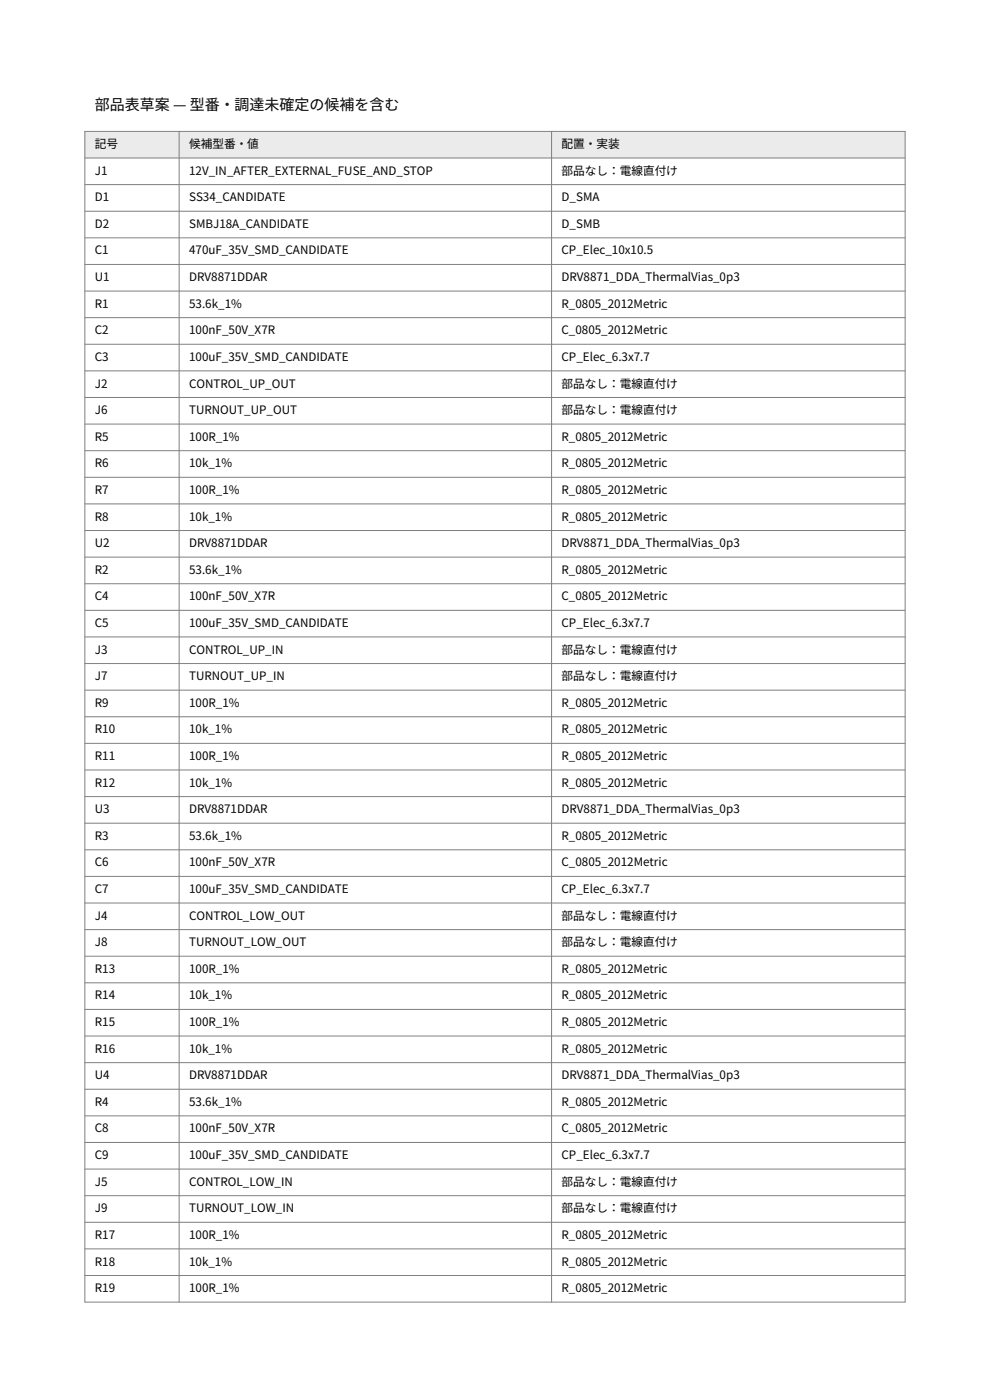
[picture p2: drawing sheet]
<svg xmlns="http://www.w3.org/2000/svg" width="210mm" height="297mm" viewBox="0 0 210 297" stroke-linecap="round" stroke-linejoin="round" font-family="sans-serif">
<defs><g id="words">
<text font-size="3.2" x="20.1" y="23.3">部品表草案 — 型番・調達未確定の候補を含む</text>
<g font-size="2.5">
<text x="20.1" y="31.4">記号</text>
<text x="40.1" y="31.4">候補型番・値</text>
<text x="119.1" y="31.4">配置・実装</text>
<text x="20.1" y="37">J1</text>
<text x="40.1" y="37">12V_IN_AFTER_EXTERNAL_FUSE_AND_STOP</text>
<text x="119.1" y="37">部品なし：電線直付け</text>
<text x="20.1" y="42.7">D1</text>
<text x="40.1" y="42.7">SS34_CANDIDATE</text>
<text x="119.1" y="42.7">D_SMA</text>
<text x="20.1" y="48.3">D2</text>
<text x="20.1" y="54">C1</text>
<text x="40.1" y="48.3">SMBJ18A_CANDIDATE</text>
<text x="40.1" y="54">470uF_35V_SMD_CANDIDATE</text>
<text x="119.1" y="48.3">D_SMB</text>
<text x="119.1" y="54">CP_Elec_10x10.5</text>
<text x="20.1" y="59.6">U1</text>
<text x="40.1" y="59.6">DRV8871DDAR</text>
<text x="119.1" y="59.6">DRV8871_DDA_ThermalVias_0p3</text>
<text x="20.1" y="65.3">R1</text>
<text x="40.1" y="65.3">53.6k_1%</text>
<text x="119.1" y="65.3">R_0805_2012Metric</text>
<text x="20.1" y="70.9">C2</text>
<text x="40.1" y="70.9">100nF_50V_X7R</text>
<text x="119.1" y="70.9">C_0805_2012Metric</text>
<text x="20.1" y="76.6">C3</text>
<text x="40.1" y="76.6">100uF_35V_SMD_CANDIDATE</text>
<text x="119.1" y="76.6">CP_Elec_6.3x7.7</text>
<text x="20.1" y="82.2">J2</text>
<text x="40.1" y="82.2">CONTROL_UP_OUT</text>
<text x="119.1" y="82.2">部品なし：電線直付け</text>
<text x="20.1" y="87.8">J6</text>
<text x="40.1" y="87.8">TURNOUT_UP_OUT</text>
<text x="119.1" y="87.8">部品なし：電線直付け</text>
<text x="20.1" y="93.5">R5</text>
<text x="40.1" y="93.5">100R_1%</text>
<text x="119.1" y="93.5">R_0805_2012Metric</text>
<text x="20.1" y="99.1">R6</text>
<text x="40.1" y="99.1">10k_1%</text>
<text x="119.1" y="99.1">R_0805_2012Metric</text>
<text x="20.1" y="104.8">R7</text>
<text x="40.1" y="104.8">100R_1%</text>
<text x="119.1" y="104.8">R_0805_2012Metric</text>
<text x="20.1" y="110.4">R8</text>
<text x="40.1" y="110.4">10k_1%</text>
<text x="119.1" y="110.4">R_0805_2012Metric</text>
<text x="20.1" y="116.1">U2</text>
<text x="40.1" y="116.1">DRV8871DDAR</text>
<text x="119.1" y="116.1">DRV8871_DDA_ThermalVias_0p3</text>
<text x="20.1" y="121.7">R2</text>
<text x="40.1" y="121.7">53.6k_1%</text>
<text x="119.1" y="121.7">R_0805_2012Metric</text>
<text x="20.1" y="127.4">C4</text>
<text x="40.1" y="127.4">100nF_50V_X7R</text>
<text x="119.1" y="127.4">C_0805_2012Metric</text>
<text x="20.1" y="133">C5</text>
<text x="40.1" y="133">100uF_35V_SMD_CANDIDATE</text>
<text x="119.1" y="133">CP_Elec_6.3x7.7</text>
<text x="20.1" y="138.6">J3</text>
<text x="40.1" y="138.6">CONTROL_UP_IN</text>
<text x="119.1" y="138.6">部品なし：電線直付け</text>
<text x="20.1" y="144.3">J7</text>
<text x="20.1" y="149.9">R9</text>
<text x="40.1" y="144.3">TURNOUT_UP_IN</text>
<text x="40.1" y="149.9">100R_1%</text>
<text x="119.1" y="144.3">部品なし：電線直付け</text>
<text x="119.1" y="149.9">R_0805_2012Metric</text>
<text x="20.1" y="155.6">R10</text>
<text x="40.1" y="155.6">10k_1%</text>
<text x="119.1" y="155.6">R_0805_2012Metric</text>
<text x="20.1" y="161.2">R11</text>
<text x="40.1" y="161.2">100R_1%</text>
<text x="119.1" y="161.2">R_0805_2012Metric</text>
<text x="20.1" y="166.9">R12</text>
<text x="40.1" y="166.9">10k_1%</text>
<text x="119.1" y="166.9">R_0805_2012Metric</text>
<text x="20.1" y="172.5">U3</text>
<text x="40.1" y="172.5">DRV8871DDAR</text>
<text x="119.1" y="172.5">DRV8871_DDA_ThermalVias_0p3</text>
<text x="20.1" y="178.2">R3</text>
<text x="40.1" y="178.2">53.6k_1%</text>
<text x="119.1" y="178.2">R_0805_2012Metric</text>
<text x="20.1" y="183.8">C6</text>
<text x="40.1" y="183.8">100nF_50V_X7R</text>
<text x="119.1" y="183.8">C_0805_2012Metric</text>
<text x="20.1" y="189.4">C7</text>
<text x="40.1" y="189.4">100uF_35V_SMD_CANDIDATE</text>
<text x="119.1" y="189.4">CP_Elec_6.3x7.7</text>
<text x="20.1" y="195.1">J4</text>
<text x="40.1" y="195.1">CONTROL_LOW_OUT</text>
<text x="119.1" y="195.1">部品なし：電線直付け</text>
<text x="20.1" y="200.7">J8</text>
<text x="40.1" y="200.7">TURNOUT_LOW_OUT</text>
<text x="119.1" y="200.7">部品なし：電線直付け</text>
<text x="20.1" y="206.4">R13</text>
<text x="40.1" y="206.4">100R_1%</text>
<text x="119.1" y="206.4">R_0805_2012Metric</text>
<text x="20.1" y="212">R14</text>
<text x="40.1" y="212">10k_1%</text>
<text x="119.1" y="212">R_0805_2012Metric</text>
<text x="20.1" y="217.7">R15</text>
<text x="40.1" y="217.7">100R_1%</text>
<text x="119.1" y="217.7">R_0805_2012Metric</text>
<text x="20.1" y="223.3">R16</text>
<text x="40.1" y="223.3">10k_1%</text>
<text x="119.1" y="223.3">R_0805_2012Metric</text>
<text x="20.1" y="229">U4</text>
<text x="40.1" y="229">DRV8871DDAR</text>
<text x="119.1" y="229">DRV8871_DDA_ThermalVias_0p3</text>
<text x="20.1" y="234.6">R4</text>
<text x="40.1" y="234.6">53.6k_1%</text>
<text x="119.1" y="234.6">R_0805_2012Metric</text>
<text x="20.1" y="240.3">C8</text>
<text x="20.1" y="245.9">C9</text>
<text x="40.1" y="240.3">100nF_50V_X7R</text>
<text x="40.1" y="245.9">100uF_35V_SMD_CANDIDATE</text>
<text x="119.1" y="240.3">C_0805_2012Metric</text>
<text x="119.1" y="245.9">CP_Elec_6.3x7.7</text>
<text x="20.1" y="251.5">J5</text>
<text x="40.1" y="251.5">CONTROL_LOW_IN</text>
<text x="119.1" y="251.5">部品なし：電線直付け</text>
<text x="20.1" y="257.2">J9</text>
<text x="40.1" y="257.2">TURNOUT_LOW_IN</text>
<text x="119.1" y="257.2">部品なし：電線直付け</text>
<text x="20.1" y="262.8">R17</text>
<text x="40.1" y="262.8">100R_1%</text>
<text x="119.1" y="262.8">R_0805_2012Metric</text>
<text x="20.1" y="268.5">R18</text>
<text x="40.1" y="268.5">10k_1%</text>
<text x="119.1" y="268.5">R_0805_2012Metric</text>
<text x="20.1" y="274.1">R19</text>
<text x="40.1" y="274.1">100R_1%</text>
<text x="119.1" y="274.1">R_0805_2012Metric</text>
</g>
</g></defs>
<path d="M18 27.9h174v5.6h-174z" fill-rule="evenodd" fill="#e5edf0"/>
<g fill="none" stroke="#808080" stroke-width=".21">
<path d="M18 27.9h174v248.3h-174zM18 33.5h174M18 39.2h174M38 27.9v248.3M117 27.9v248.3M18 44.8h174M18 50.5h174M18 56.1h174M18 61.7h174M18 67.4h174M18 73h174M18 78.7h174"/>
<path d="M18 84.3h174M18 90h174M18 95.6h174M18 101.3h174M18 106.9h174M18 112.5h174M18 118.2h174M18 123.8h174M18 129.5h174M18 135.1h174M18 140.8h174M18 146.4h174"/>
<path d="M18 152.1h174M18 157.7h174M18 163.3h174M18 169h174M18 174.6h174M18 180.3h174M18 185.9h174M18 191.6h174M18 197.2h174M18 202.9h174M18 208.5h174M18 214.1h174"/>
<path d="M18 219.8h174M18 225.4h174M18 231.1h174M18 236.7h174M18 242.4h174M18 248h174M18 253.7h174M18 259.3h174M18 264.9h174M18 270.6h174"/>
</g>
<use href="#words"/>
</svg>
